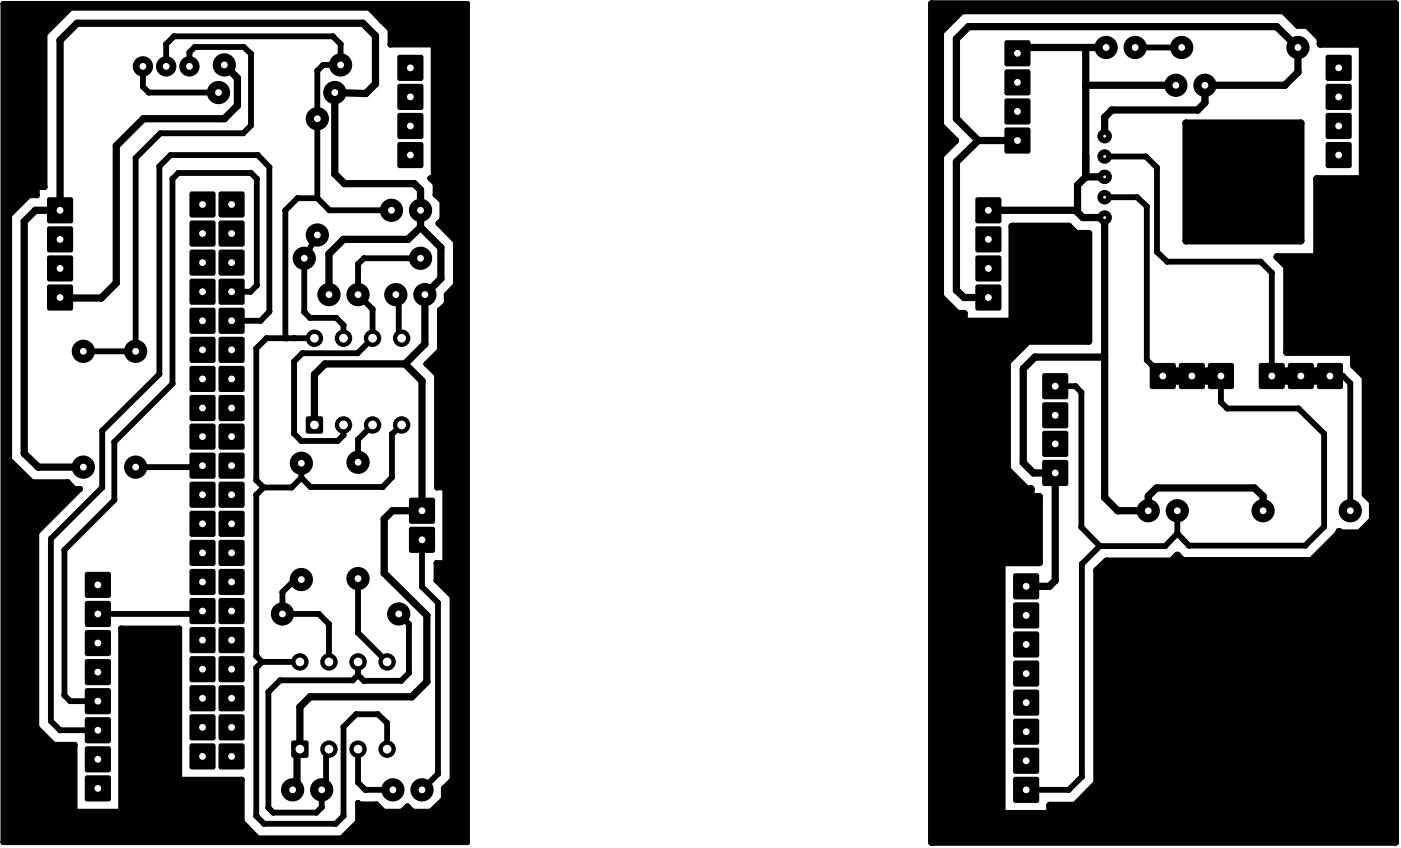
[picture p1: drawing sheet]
<svg xmlns="http://www.w3.org/2000/svg" width="122mm" height="74mm" viewBox="0 0 122 74" stroke-linecap="round" stroke-linejoin="round" font-family="sans-serif">
<g fill="#000">
<path d="M4.1 17.3h2.2v2.2h-2.2z" fill-rule="evenodd"/>
<path d="M16.6 16.8h2.2v2.2h-2.2z" fill-rule="evenodd"/>
<path d="M16.6 19.3h2.2v2.2h-2.2z" fill-rule="evenodd"/>
<path d="M19.1 16.8h2.2v2.2h-2.2z" fill-rule="evenodd"/>
<path d="M19.1 19.3h2.2v2.2h-2.2z" fill-rule="evenodd"/>
<path d="M34.8 4.8h2.2v2.2h-2.2z" fill-rule="evenodd"/>
<path d="M34.8 7.4h2.2v2.2h-2.2z" fill-rule="evenodd"/>
<path d="M34.8 9.9h2.2v2.2h-2.2z" fill-rule="evenodd"/>
<path d="M34.8 12.4h2.2v2.2h-2.2z" fill-rule="evenodd"/>
<path d="M85.3 17.3h2.2v2.2h-2.2z" fill-rule="evenodd"/>
<path d="M87.8 11.2h2.2v2.2h-2.2z" fill-rule="evenodd"/>
<path d="M87.8 8.6h2.2v2.2h-2.2z" fill-rule="evenodd"/>
<path d="M87.8 6.1h2.2v2.2h-2.2z" fill-rule="evenodd"/>
<path d="M87.8 3.6h2.2v2.2h-2.2z" fill-rule="evenodd"/>
<path d="M115.9 4.8h2.2v2.2h-2.2z" fill-rule="evenodd"/>
<path d="M115.9 7.4h2.2v2.2h-2.2z" fill-rule="evenodd"/>
<path d="M115.9 9.9h2.2v2.2h-2.2z" fill-rule="evenodd"/>
<path d="M115.9 12.4h2.2v2.2h-2.2z" fill-rule="evenodd"/>
<path d="M4.1 24.9h2.2v2.2h-2.2z" fill-rule="evenodd"/>
<path d="M4.1 22.4h2.2v2.2h-2.2z" fill-rule="evenodd"/>
<path d="M4.1 19.8h2.2v2.2h-2.2z" fill-rule="evenodd"/>
<path d="M16.6 21.8h2.2v2.2h-2.2z" fill-rule="evenodd"/>
<path d="M16.6 24.4h2.2v2.2h-2.2z" fill-rule="evenodd"/>
<path d="M16.6 26.9h2.2v2.2h-2.2z" fill-rule="evenodd"/>
<path d="M16.6 29.5h2.2v2.2h-2.2z" fill-rule="evenodd"/>
<path d="M16.6 32h2.2v2.2h-2.2z" fill-rule="evenodd"/>
<path d="M16.6 34.5h2.2v2.2h-2.2z" fill-rule="evenodd"/>
<path d="M16.6 37h2.2v2.2h-2.2z" fill-rule="evenodd"/>
<path d="M16.6 39.6h2.2v2.2h-2.2z" fill-rule="evenodd"/>
<path d="M19.1 21.8h2.2v2.2h-2.2z" fill-rule="evenodd"/>
<path d="M19.1 24.4h2.2v2.2h-2.2z" fill-rule="evenodd"/>
<path d="M19.1 26.9h2.2v2.2h-2.2z" fill-rule="evenodd"/>
<path d="M19.1 29.5h2.2v2.2h-2.2z" fill-rule="evenodd"/>
<path d="M19.1 32h2.2v2.2h-2.2z" fill-rule="evenodd"/>
<path d="M19.1 34.5h2.2v2.2h-2.2z" fill-rule="evenodd"/>
<path d="M19.1 37h2.2v2.2h-2.2z" fill-rule="evenodd"/>
<path d="M19.1 39.6h2.2v2.2h-2.2z" fill-rule="evenodd"/>
<path d="M26.8 36.4h1.4v1.4h-1.4z" fill-rule="evenodd"/>
<path d="M85.3 24.9h2.2v2.2h-2.2z" fill-rule="evenodd"/>
<path d="M85.3 22.4h2.2v2.2h-2.2z" fill-rule="evenodd"/>
<path d="M85.3 19.8h2.2v2.2h-2.2z" fill-rule="evenodd"/>
<path d="M91.1 32.6h2.2v2.2h-2.2z" fill-rule="evenodd"/>
<path d="M91.1 35.2h2.2v2.2h-2.2z" fill-rule="evenodd"/>
<path d="M91.1 37.7h2.2v2.2h-2.2z" fill-rule="evenodd"/>
<path d="M100.5 31.7h2.2v2.3h-2.2z" fill-rule="evenodd"/>
<path d="M103.6 10.8h10.1v10.2h-10.1z" fill-rule="evenodd"/>
<path d="M103 31.7h2.2v2.3h-2.2z" fill-rule="evenodd"/>
<path d="M105.6 31.7h2.2v2.3h-2.2z" fill-rule="evenodd"/>
<path d="M110 31.7h2.2v2.3h-2.2z" fill-rule="evenodd"/>
<path d="M112.6 31.7h2.2v2.3h-2.2z" fill-rule="evenodd"/>
<path d="M115.1 31.7h2.2v2.3h-2.2z" fill-rule="evenodd"/>
<path d="M7.5 57.6h2.2v2.2h-2.2z" fill-rule="evenodd"/>
<path d="M7.5 55.1h2.2v2.2h-2.2z" fill-rule="evenodd"/>
<path d="M7.5 52.5h2.2v2.2h-2.2z" fill-rule="evenodd"/>
<path d="M7.5 50h2.2v2.2h-2.2z" fill-rule="evenodd"/>
<path d="M16.6 42.1h2.2v2.2h-2.2z" fill-rule="evenodd"/>
<path d="M16.6 44.7h2.2v2.2h-2.2z" fill-rule="evenodd"/>
<path d="M16.6 47.2h2.2v2.2h-2.2z" fill-rule="evenodd"/>
<path d="M16.6 49.7h2.2v2.2h-2.2z" fill-rule="evenodd"/>
<path d="M16.6 52.3h2.2v2.2h-2.2z" fill-rule="evenodd"/>
<path d="M16.6 54.8h2.2v2.2h-2.2z" fill-rule="evenodd"/>
<path d="M16.6 57.4h2.2v2.2h-2.2z" fill-rule="evenodd"/>
<path d="M16.6 59.9h2.2v2.2h-2.2z" fill-rule="evenodd"/>
<path d="M19.1 42.1h2.2v2.2h-2.2z" fill-rule="evenodd"/>
<path d="M19.1 44.7h2.2v2.2h-2.2z" fill-rule="evenodd"/>
<path d="M19.1 47.2h2.2v2.2h-2.2z" fill-rule="evenodd"/>
<path d="M19.1 49.7h2.2v2.2h-2.2z" fill-rule="evenodd"/>
<path d="M19.1 52.3h2.2v2.2h-2.2z" fill-rule="evenodd"/>
<path d="M19.1 54.8h2.2v2.2h-2.2z" fill-rule="evenodd"/>
<path d="M19.1 57.4h2.2v2.2h-2.2z" fill-rule="evenodd"/>
<path d="M19.1 59.9h2.2v2.2h-2.2z" fill-rule="evenodd"/>
<path d="M35.8 46.1h2.2v2.2h-2.2z" fill-rule="evenodd"/>
<path d="M35.8 43.5h2.2v2.2h-2.2z" fill-rule="evenodd"/>
<path d="M88.6 57.7h2.2v2.2h-2.2z" fill-rule="evenodd"/>
<path d="M88.6 55.2h2.2v2.2h-2.2z" fill-rule="evenodd"/>
<path d="M88.6 52.7h2.2v2.2h-2.2z" fill-rule="evenodd"/>
<path d="M88.6 50.1h2.2v2.2h-2.2z" fill-rule="evenodd"/>
<path d="M91.1 40.2h2.2v2.2h-2.2z" fill-rule="evenodd"/>
<path d="M.3 .3h40.5v73.3h-40.5zM3.9 3l2.3-2.3h26.1l1.8 1.9v1.3h3.8v11.7h-.3l.5 .4v1l.6 .6v1.6l-.4 .3 1.5 1.6v3.8l-.8 .8v.8l-.6 .6v3.5l-1.1 1.2 .9 .9v9.9h.7v6.6h-.8v1.5l1.4 1.4v16l-.7 .8v.9l-1.2 1.1h-1.5l-.5-.5-.5 .5h-1.6l-.6-.6h-1.5l-.1-.2v1.7l-1.5 1.4h-7.3l-1.4-1.4v-3.7h-5.4v-13.2h-5.1v16h-4.1v-5.8h-1.8l-1.5-1.6v-17l3.8-3.8h-.5l-.6-.6h-3.1l-2-1.9v-21.4l1.7-1.7h.7v-.8h.7z" fill-rule="evenodd"/>
<path d="M7.5 67.8h2.2v2.2h-2.2z" fill-rule="evenodd"/>
<path d="M7.5 65.2h2.2v2.2h-2.2z" fill-rule="evenodd"/>
<path d="M7.5 62.7h2.2v2.2h-2.2z" fill-rule="evenodd"/>
<path d="M7.5 60.2h2.2v2.2h-2.2z" fill-rule="evenodd"/>
<path d="M16.6 62.4h2.2v2.2h-2.2z" fill-rule="evenodd"/>
<path d="M16.6 65h2.2v2.2h-2.2z" fill-rule="evenodd"/>
<path d="M19.1 62.4h2.2v2.2h-2.2z" fill-rule="evenodd"/>
<path d="M19.1 65h2.2v2.2h-2.2z" fill-rule="evenodd"/>
<path d="M25.5 64.7h1.4v1.5h-1.4z" fill-rule="evenodd"/>
<path d="M81.4 .3h40.5v73.3h-40.5zM82.2 2.8l1.8-1.9h28.1l1.3 1.3h.8l1.2 1.1v.6h3.6v11.7h-3.9v6.8h-3.5l.8 .9v7.5h5.9v1.1l1 1v10.3l.6 .6v1.6l-1.1 1.2h-1.7l-.1-.2v.2l-2.4 2.4h-11.3l-.4-.5-.5 .5h-5.7l-.9 .8v18.6l-1.9 2h-2.2v.7h-4.2v-22h3.3v-5.7h-.7v-.7h-.4l-1.7-1.7v-9.4l1.8-1.8h5.3v-9.4h-1.1l-.6-.6h-5v8.3h-4.2v-.7h-.5l-1.5-1.5v-12.3l1.3-1.3-1.3-1.3z" fill-rule="evenodd"/>
<path d="M88.6 67.9h2.2v2.2h-2.2z" fill-rule="evenodd"/>
<path d="M88.6 65.4h2.2v2.2h-2.2z" fill-rule="evenodd"/>
<path d="M88.6 62.8h2.2v2.2h-2.2z" fill-rule="evenodd"/>
<path d="M88.6 60.3h2.2v2.2h-2.2z" fill-rule="evenodd"/>
<circle cx=".3" cy=".3" r=".25"/>
<circle cx=".8" cy="18.8" r=".25"/>
<circle cx="2.1" cy="19.3" r=".3"/>
<circle cx="2.5" cy="17.1" r=".25"/>
<circle cx="3.1" cy="18.4" r=".3"/>
<circle cx="3.2" cy="17.1" r=".25"/>
<circle cx="3.2" cy="16.3" r=".25"/>
<circle cx="3.9" cy="16.3" r=".25"/>
<circle cx="3.9" cy="3" r=".25"/>
<circle cx="5.2" cy="3.5" r=".3"/>
<circle cx="6.2" cy=".7" r=".25"/>
<circle cx="6.7" cy="2" r=".3"/>
<circle cx="10.2" cy="12.7" r=".3"/>
<circle cx="11.9" cy="13.8" r=".25"/>
<circle cx="12.5" cy="5.8" r=".89"/>
<circle cx="12.5" cy="7.6" r=".25"/>
<circle cx="12.5" cy="10.4" r=".3"/>
<circle cx="13" cy="8.1" r=".25"/>
<circle cx="13.9" cy="14.5" r=".25"/>
<circle cx="14" cy="11.6" r=".25"/>
<circle cx="14.5" cy="5.8" r=".89"/>
<circle cx="14.5" cy="3.9" r=".25"/>
<circle cx="14.9" cy="13.5" r=".25"/>
<circle cx="15.1" cy="15.6" r=".25"/>
<circle cx="15.2" cy="3.2" r=".25"/>
<circle cx="15.6" cy="15.1" r=".25"/>
<circle cx="16.6" cy="5.8" r=".89"/>
<circle cx="16.6" cy="4.6" r=".25"/>
<circle cx="17" cy="4.1" r=".25"/>
<circle cx="19.1" cy="8.1" r="1.02"/>
<circle cx="19.6" cy="5.7" r="1.02"/>
<circle cx="19.6" cy="10.4" r=".3"/>
<circle cx="20.7" cy="6.8" r=".3"/>
<circle cx="20.7" cy="9.2" r=".3"/>
<circle cx="21.3" cy="11.6" r=".25"/>
<circle cx="21.3" cy="4.1" r=".25"/>
<circle cx="21.9" cy="15.1" r=".25"/>
<circle cx="21.9" cy="4.7" r=".25"/>
<circle cx="21.9" cy="11" r=".25"/>
<circle cx="22.4" cy="15.6" r=".25"/>
<circle cx="22.5" cy="13.5" r=".25"/>
<circle cx="23.5" cy="14.6" r=".25"/>
<circle cx="24.9" cy="18.4" r=".25"/>
<circle cx="26" cy="17.3" r=".25"/>
<circle cx="27.7" cy="10.4" r="1.02"/>
<circle cx="27.7" cy="17.3" r=".25"/>
<circle cx="27.7" cy="6.2" r=".25"/>
<circle cx="28.2" cy="5.7" r=".25"/>
<circle cx="28.8" cy="18.4" r=".25"/>
<circle cx="29.1" cy="3.2" r=".25"/>
<circle cx="29.3" cy="8.1" r="1.02"/>
<circle cx="29.3" cy="15.2" r=".3"/>
<circle cx="29.3" cy="8.1" r=".3"/>
<circle cx="29.8" cy="5.7" r="1.02"/>
<circle cx="29.8" cy="3.9" r=".25"/>
<circle cx="30.1" cy="16" r=".3"/>
<circle cx="31.7" cy="2" r=".3"/>
<circle cx="32" cy="8.2" r=".3"/>
<circle cx="32.3" cy=".7" r=".25"/>
<circle cx="32.8" cy="7.3" r=".3"/>
<circle cx="32.8" cy="3.1" r=".3"/>
<circle cx="33.4" cy="1.8" r=".25"/>
<circle cx="34.1" cy="2.6" r=".25"/>
<circle cx="34.1" cy="3.9" r=".25"/>
<circle cx="34.2" cy="18.4" r="1.02"/>
<circle cx="34.2" cy="18.4" r=".25"/>
<circle cx="36.2" cy="16" r=".3"/>
<circle cx="36.7" cy="18.4" r="1.02"/>
<circle cx="36.7" cy="16.6" r=".3"/>
<circle cx="36.7" cy="19.9" r=".3"/>
<circle cx="37.6" cy="15.6" r=".25"/>
<circle cx="37.9" cy="15.6" r=".25"/>
<circle cx="37.9" cy="3.9" r=".25"/>
<circle cx="38.1" cy="16" r=".25"/>
<circle cx="38.1" cy="17" r=".25"/>
<circle cx="38.3" cy="19.5" r=".25"/>
<circle cx="38.7" cy="17.6" r=".25"/>
<circle cx="38.7" cy="19.2" r=".25"/>
<circle cx="40.8" cy=".3" r=".25"/>
<circle cx="81.4" cy=".3" r=".3"/>
<circle cx="82.2" cy="11" r=".3"/>
<circle cx="82.2" cy="13.6" r=".3"/>
<circle cx="82.2" cy="2.8" r=".3"/>
<circle cx="83.5" cy="12.3" r=".3"/>
<circle cx="83.6" cy="14.1" r=".3"/>
<circle cx="83.6" cy="10.4" r=".3"/>
<circle cx="83.6" cy="3.4" r=".3"/>
<circle cx="84" cy=".9" r=".3"/>
<circle cx="84.6" cy="2.3" r=".3"/>
<circle cx="85.5" cy="12.3" r=".3"/>
<circle cx="88.4" cy="19.8" r=".3"/>
<circle cx="88.9" cy="4.8" r=".3"/>
<circle cx="89.5" cy="4.1" r=".3"/>
<circle cx="93.4" cy="19.8" r=".3"/>
<circle cx="94" cy="18.4" r=".3"/>
<circle cx="94.1" cy="16.2" r=".3"/>
<circle cx="94.1" cy="17.5" r=".3"/>
<circle cx="94.1" cy="18.5" r=".3"/>
<circle cx="94.1" cy="18.2" r=".3"/>
<circle cx="94.6" cy="19" r=".3"/>
<circle cx="94.7" cy="19" r=".3"/>
<circle cx="94.9" cy="7.5" r=".3"/>
<circle cx="94.9" cy="15.5" r=".3"/>
<circle cx="94.9" cy="13.6" r=".3"/>
<circle cx="94.9" cy="4.1" r=".3"/>
<circle cx="96.5" cy="11.9" r=".64"/>
<circle cx="96.5" cy="13.7" r=".64"/>
<circle cx="96.5" cy="15.5" r=".64"/>
<circle cx="96.5" cy="17.2" r=".64"/>
<circle cx="96.5" cy="19" r=".64"/>
<circle cx="96.5" cy="10.2" r=".3"/>
<circle cx="96.6" cy="4.1" r="1.02"/>
<circle cx="97.2" cy="9.6" r=".3"/>
<circle cx="99.2" cy="4.1" r="1.02"/>
<circle cx="99.4" cy="17.2" r=".25"/>
<circle cx="100.1" cy="13.7" r=".25"/>
<circle cx="100.2" cy="18" r=".25"/>
<circle cx="101.1" cy="14.6" r=".25"/>
<circle cx="102.6" cy="7.6" r=".3"/>
<circle cx="102.7" cy="7.5" r="1.02"/>
<circle cx="103.3" cy="4.1" r="1.02"/>
<circle cx="103.6" cy="10.8" r=".3"/>
<circle cx="104.6" cy="9.6" r=".3"/>
<circle cx="105.3" cy="7.5" r="1.02"/>
<circle cx="105.3" cy="7.5" r=".3"/>
<circle cx="105.3" cy="9" r=".3"/>
<circle cx="111.5" cy="2.3" r=".3"/>
<circle cx="112.1" cy=".9" r=".3"/>
<circle cx="112.3" cy="7.5" r=".3"/>
<circle cx="113.4" cy="4.1" r="1.02"/>
<circle cx="113.4" cy="6.3" r=".3"/>
<circle cx="113.4" cy="2.2" r=".3"/>
<circle cx="113.7" cy="10.8" r=".3"/>
<circle cx="114.2" cy="2.2" r=".3"/>
<circle cx="115.1" cy="15.6" r=".3"/>
<circle cx="115.4" cy="3.3" r=".3"/>
<circle cx="115.4" cy="3.9" r=".3"/>
<circle cx="119" cy="15.6" r=".3"/>
<circle cx="119" cy="3.9" r=".3"/>
<circle cx="121.9" cy=".3" r=".3"/>
<circle cx="2.1" cy="39.6" r=".3"/>
<circle cx="5.2" cy="26" r=".3"/>
<circle cx="7.3" cy="30.7" r="1.02"/>
<circle cx="8.8" cy="26" r=".3"/>
<circle cx="8.9" cy="37.6" r=".25"/>
<circle cx="10" cy="38.6" r=".25"/>
<circle cx="10.2" cy="24.7" r=".3"/>
<circle cx="11.9" cy="30.7" r="1.02"/>
<circle cx="13.9" cy="32.7" r=".25"/>
<circle cx="15.1" cy="33.5" r=".25"/>
<circle cx="21.9" cy="25.5" r=".25"/>
<circle cx="22.4" cy="30.4" r=".25"/>
<circle cx="22.4" cy="24.9" r=".25"/>
<circle cx="22.8" cy="28" r=".25"/>
<circle cx="23.3" cy="29.5" r=".25"/>
<circle cx="23.5" cy="27.2" r=".25"/>
<circle cx="24.9" cy="29.5" r=".25"/>
<circle cx="25.1" cy="29.5" r=".25"/>
<circle cx="25.7" cy="31.6" r=".25"/>
<circle cx="25.7" cy="37.9" r=".25"/>
<circle cx="25.7" cy="29.5" r=".25"/>
<circle cx="26.3" cy="38.5" r=".25"/>
<circle cx="26.4" cy="30.9" r=".25"/>
<circle cx="26.6" cy="22.6" r="1.02"/>
<circle cx="26.6" cy="27.3" r=".25"/>
<circle cx="27.1" cy="27.8" r=".25"/>
<circle cx="27.5" cy="29.5" r=".76"/>
<circle cx="27.5" cy="32.7" r=".3"/>
<circle cx="27.7" cy="20.5" r="1.02"/>
<circle cx="28.4" cy="31.8" r=".3"/>
<circle cx="28.7" cy="25.7" r="1.02"/>
<circle cx="28.7" cy="22.2" r=".3"/>
<circle cx="29.4" cy="27.8" r=".25"/>
<circle cx="29.5" cy="38.5" r=".25"/>
<circle cx="30" cy="37.1" r=".76"/>
<circle cx="30" cy="29.5" r=".76"/>
<circle cx="30" cy="20.9" r=".3"/>
<circle cx="30" cy="28.4" r=".25"/>
<circle cx="30" cy="38" r=".25"/>
<circle cx="31.2" cy="30.9" r=".25"/>
<circle cx="31.3" cy="25.7" r="1.02"/>
<circle cx="31.3" cy="23.1" r=".25"/>
<circle cx="31.3" cy="38.4" r=".25"/>
<circle cx="31.8" cy="22.6" r=".25"/>
<circle cx="32.6" cy="37.1" r=".76"/>
<circle cx="32.6" cy="29.5" r=".76"/>
<circle cx="32.6" cy="27" r=".25"/>
<circle cx="34.2" cy="37.9" r=".25"/>
<circle cx="34.6" cy="25.7" r="1.02"/>
<circle cx="34.8" cy="26" r=".25"/>
<circle cx="34.8" cy="29.3" r=".25"/>
<circle cx="35.1" cy="29.5" r=".76"/>
<circle cx="35.1" cy="37.1" r=".76"/>
<circle cx="35.4" cy="31.8" r=".3"/>
<circle cx="35.6" cy="20.9" r=".3"/>
<circle cx="36.7" cy="22.6" r="1.02"/>
<circle cx="36.9" cy="33.3" r=".3"/>
<circle cx="37.1" cy="25.7" r="1.02"/>
<circle cx="37.1" cy="30.1" r=".3"/>
<circle cx="37.3" cy="31.8" r=".25"/>
<circle cx="38.2" cy="32.7" r=".25"/>
<circle cx="38.4" cy="30.6" r=".25"/>
<circle cx="38.4" cy="27.1" r=".25"/>
<circle cx="38.5" cy="21.6" r=".3"/>
<circle cx="38.5" cy="24.3" r=".3"/>
<circle cx="39" cy="25.7" r=".25"/>
<circle cx="39" cy="26.5" r=".25"/>
<circle cx="39.8" cy="21.1" r=".25"/>
<circle cx="39.8" cy="24.9" r=".25"/>
<circle cx="82.2" cy="25.9" r=".3"/>
<circle cx="83.6" cy="25.4" r=".3"/>
<circle cx="83.7" cy="27.4" r=".3"/>
<circle cx="84.2" cy="26" r=".3"/>
<circle cx="84.2" cy="28.1" r=".3"/>
<circle cx="84.2" cy="27.4" r=".3"/>
<circle cx="86.4" cy="26" r=".3"/>
<circle cx="88" cy="31.6" r=".3"/>
<circle cx="88.4" cy="28.1" r=".3"/>
<circle cx="89.4" cy="32.2" r=".3"/>
<circle cx="89.8" cy="29.8" r=".3"/>
<circle cx="90.4" cy="31.2" r=".3"/>
<circle cx="94" cy="33.7" r=".25"/>
<circle cx="94" cy="20.4" r=".3"/>
<circle cx="94.5" cy="34.3" r=".25"/>
<circle cx="95.1" cy="20.4" r=".3"/>
<circle cx="95.1" cy="29.8" r=".3"/>
<circle cx="96.5" cy="31.2" r=".3"/>
<circle cx="96.5" cy="31.7" r=".3"/>
<circle cx="100.2" cy="31.5" r=".25"/>
<circle cx="101.1" cy="22" r=".25"/>
<circle cx="102" cy="22.9" r=".25"/>
<circle cx="103.6" cy="21" r=".3"/>
<circle cx="106.7" cy="35.1" r=".25"/>
<circle cx="107.2" cy="35.7" r=".25"/>
<circle cx="110.2" cy="22.9" r=".25"/>
<circle cx="111.1" cy="23.8" r=".25"/>
<circle cx="111.6" cy="22.4" r=".3"/>
<circle cx="112.4" cy="23.3" r=".3"/>
<circle cx="112.4" cy="30.8" r=".3"/>
<circle cx="113.5" cy="35.7" r=".25"/>
<circle cx="113.7" cy="21" r=".3"/>
<circle cx="115.1" cy="22.4" r=".3"/>
<circle cx="115.7" cy="37.9" r=".25"/>
<circle cx="117.3" cy="32.9" r=".25"/>
<circle cx="118" cy="33.5" r=".25"/>
<circle cx="118.3" cy="30.8" r=".3"/>
<circle cx="118.3" cy="31.9" r=".3"/>
<circle cx="119.3" cy="32.9" r=".3"/>
<circle cx=".8" cy="40.2" r=".25"/>
<circle cx="2.8" cy="42.1" r=".25"/>
<circle cx="3.2" cy="46.5" r=".25"/>
<circle cx="3.3" cy="40.8" r=".3"/>
<circle cx="4.4" cy="47.1" r=".25"/>
<circle cx="5.6" cy="48" r=".25"/>
<circle cx="5.9" cy="42.1" r=".25"/>
<circle cx="6.5" cy="42.7" r=".25"/>
<circle cx="7" cy="42.7" r=".25"/>
<circle cx="7.3" cy="40.8" r="1.02"/>
<circle cx="8.9" cy="42.6" r=".25"/>
<circle cx="10" cy="43.7" r=".25"/>
<circle cx="10.6" cy="54.9" r=".25"/>
<circle cx="11.9" cy="40.8" r="1.02"/>
<circle cx="15.7" cy="54.9" r=".25"/>
<circle cx="17.4" cy="53.6" r=".25"/>
<circle cx="17.6" cy="40.8" r=".25"/>
<circle cx="22.4" cy="43.2" r=".25"/>
<circle cx="22.4" cy="58.3" r=".25"/>
<circle cx="22.4" cy="42" r=".25"/>
<circle cx="22.4" cy="57.3" r=".25"/>
<circle cx="22.9" cy="57.8" r=".25"/>
<circle cx="23" cy="42.6" r=".25"/>
<circle cx="24.5" cy="59.4" r=".25"/>
<circle cx="24.7" cy="53.6" r="1.02"/>
<circle cx="24.7" cy="51.7" r=".25"/>
<circle cx="25.5" cy="42.6" r=".25"/>
<circle cx="25.8" cy="50.6" r=".25"/>
<circle cx="26.2" cy="57.8" r=".76"/>
<circle cx="26.3" cy="50.6" r="1.02"/>
<circle cx="26.3" cy="40.5" r="1.02"/>
<circle cx="26.3" cy="41.7" r=".25"/>
<circle cx="27.1" cy="42.5" r=".25"/>
<circle cx="27.9" cy="53.6" r=".25"/>
<circle cx="28.7" cy="57.8" r=".76"/>
<circle cx="28.7" cy="54.5" r=".25"/>
<circle cx="30.8" cy="59.4" r=".25"/>
<circle cx="31.3" cy="50.5" r="1.02"/>
<circle cx="31.3" cy="40.4" r="1.02"/>
<circle cx="31.3" cy="57.8" r=".76"/>
<circle cx="31.3" cy="55.3" r=".25"/>
<circle cx="31.3" cy="59" r=".25"/>
<circle cx="31.8" cy="59.5" r=".25"/>
<circle cx="33.4" cy="42.5" r=".25"/>
<circle cx="33.6" cy="45.3" r=".3"/>
<circle cx="33.6" cy="50.1" r=".3"/>
<circle cx="33.8" cy="57.8" r=".76"/>
<circle cx="34.2" cy="41.7" r=".25"/>
<circle cx="34.3" cy="44.6" r=".3"/>
<circle cx="34.8" cy="53.6" r="1.02"/>
<circle cx="35.1" cy="59.5" r=".25"/>
<circle cx="35.7" cy="58.8" r=".25"/>
<circle cx="35.7" cy="54.5" r=".25"/>
<circle cx="36.9" cy="51.3" r=".25"/>
<circle cx="37.3" cy="59.6" r=".3"/>
<circle cx="37.3" cy="53.8" r=".3"/>
<circle cx="38.1" cy="49.2" r=".25"/>
<circle cx="38.1" cy="50.7" r=".25"/>
<circle cx="38.2" cy="42.6" r=".25"/>
<circle cx="38.3" cy="52.7" r=".25"/>
<circle cx="38.9" cy="49.2" r=".25"/>
<circle cx="38.9" cy="42.6" r=".25"/>
<circle cx="39.5" cy="52.1" r=".25"/>
<circle cx="87.5" cy="49.1" r=".3"/>
<circle cx="88" cy="41" r=".3"/>
<circle cx="89.4" cy="40.4" r=".3"/>
<circle cx="89.7" cy="42.7" r=".3"/>
<circle cx="90.1" cy="43.4" r=".3"/>
<circle cx="90.1" cy="42.7" r=".3"/>
<circle cx="90.3" cy="41.3" r=".3"/>
<circle cx="90.8" cy="43.4" r=".3"/>
<circle cx="90.8" cy="49.1" r=".3"/>
<circle cx="91.7" cy="51.2" r=".3"/>
<circle cx="92.2" cy="50.7" r=".3"/>
<circle cx="94.5" cy="46.1" r=".25"/>
<circle cx="94.5" cy="49.3" r=".25"/>
<circle cx="95.8" cy="49.8" r=".3"/>
<circle cx="96.1" cy="47.7" r=".25"/>
<circle cx="96.5" cy="43.5" r=".3"/>
<circle cx="96.7" cy="49" r=".3"/>
<circle cx="97.7" cy="44.6" r=".3"/>
<circle cx="100.3" cy="44.6" r="1.02"/>
<circle cx="100.3" cy="43.3" r=".3"/>
<circle cx="101" cy="42.6" r=".3"/>
<circle cx="101.8" cy="47.7" r=".25"/>
<circle cx="102.4" cy="49" r=".3"/>
<circle cx="102.9" cy="44.6" r="1.02"/>
<circle cx="102.9" cy="48.5" r=".3"/>
<circle cx="102.9" cy="46.6" r=".25"/>
<circle cx="103.3" cy="49" r=".3"/>
<circle cx="103.9" cy="47.7" r=".25"/>
<circle cx="109.6" cy="42.6" r=".3"/>
<circle cx="110.4" cy="44.6" r="1.02"/>
<circle cx="110.4" cy="43.3" r=".3"/>
<circle cx="114" cy="47.7" r=".25"/>
<circle cx="114.6" cy="49" r=".3"/>
<circle cx="115.7" cy="46" r=".25"/>
<circle cx="117" cy="46.6" r=".3"/>
<circle cx="117" cy="46.4" r=".3"/>
<circle cx="117.1" cy="46.6" r=".3"/>
<circle cx="118" cy="44.6" r="1.02"/>
<circle cx="118.8" cy="46.6" r=".3"/>
<circle cx="119.3" cy="43.2" r=".3"/>
<circle cx="119.9" cy="45.4" r=".3"/>
<circle cx="119.9" cy="43.8" r=".3"/>
<circle cx=".3" cy="73.6" r=".25"/>
<circle cx="3.2" cy="63.5" r=".25"/>
<circle cx="4.4" cy="63" r=".25"/>
<circle cx="4.7" cy="65.1" r=".25"/>
<circle cx="5.2" cy="63.8" r=".25"/>
<circle cx="5.6" cy="60.7" r=".25"/>
<circle cx="6.1" cy="61.3" r=".25"/>
<circle cx="6.5" cy="70.9" r=".25"/>
<circle cx="6.5" cy="65.1" r=".25"/>
<circle cx="10.6" cy="70.9" r=".25"/>
<circle cx="15.7" cy="68.1" r=".25"/>
<circle cx="21.1" cy="71.8" r=".25"/>
<circle cx="21.1" cy="68.1" r=".25"/>
<circle cx="22.4" cy="71.3" r=".25"/>
<circle cx="22.5" cy="73.2" r=".25"/>
<circle cx="23.1" cy="72" r=".25"/>
<circle cx="23.5" cy="70.6" r=".25"/>
<circle cx="23.5" cy="60.5" r=".25"/>
<circle cx="23.9" cy="71" r=".25"/>
<circle cx="25.6" cy="69" r="1.02"/>
<circle cx="26" cy="69" r=".3"/>
<circle cx="26" cy="65.4" r=".3"/>
<circle cx="26.2" cy="61.8" r=".3"/>
<circle cx="27.1" cy="60.9" r=".3"/>
<circle cx="27.6" cy="71" r=".25"/>
<circle cx="28.1" cy="69" r="1.02"/>
<circle cx="28.1" cy="70.5" r=".25"/>
<circle cx="28.5" cy="69" r=".25"/>
<circle cx="28.5" cy="65.4" r=".25"/>
<circle cx="28.7" cy="65.4" r=".76"/>
<circle cx="29.3" cy="72" r=".25"/>
<circle cx="29.8" cy="73.2" r=".25"/>
<circle cx="30" cy="63.5" r=".25"/>
<circle cx="30" cy="71.3" r=".25"/>
<circle cx="31.1" cy="62.4" r=".25"/>
<circle cx="31.3" cy="65.4" r=".76"/>
<circle cx="31.3" cy="71.8" r=".25"/>
<circle cx="31.3" cy="70.1" r=".25"/>
<circle cx="31.3" cy="68.4" r=".25"/>
<circle cx="31.4" cy="70.3" r=".25"/>
<circle cx="31.9" cy="69" r=".25"/>
<circle cx="32.9" cy="70.3" r=".25"/>
<circle cx="33" cy="62.4" r=".25"/>
<circle cx="33.5" cy="70.9" r=".25"/>
<circle cx="33.8" cy="65.4" r=".76"/>
<circle cx="33.8" cy="63.2" r=".25"/>
<circle cx="34.3" cy="69" r="1.02"/>
<circle cx="35.1" cy="70.9" r=".25"/>
<circle cx="35.6" cy="70.4" r=".25"/>
<circle cx="36" cy="60.9" r=".3"/>
<circle cx="36.1" cy="70.9" r=".25"/>
<circle cx="36.9" cy="69" r="1.02"/>
<circle cx="37.6" cy="70.9" r=".25"/>
<circle cx="38.3" cy="67.6" r=".25"/>
<circle cx="38.8" cy="69.8" r=".25"/>
<circle cx="38.8" cy="68.9" r=".25"/>
<circle cx="39.5" cy="68.1" r=".25"/>
<circle cx="40.8" cy="73.6" r=".25"/>
<circle cx="81.4" cy="73.6" r=".3"/>
<circle cx="87.5" cy="71.1" r=".3"/>
<circle cx="89.7" cy="69" r=".25"/>
<circle cx="91.7" cy="70.4" r=".3"/>
<circle cx="91.7" cy="71.1" r=".3"/>
<circle cx="93.4" cy="69" r=".25"/>
<circle cx="93.9" cy="70.4" r=".3"/>
<circle cx="94.5" cy="67.9" r=".25"/>
<circle cx="95.8" cy="68.4" r=".3"/>
<circle cx="121.9" cy="73.6" r=".3"/>
</g>
<g fill="none" stroke="#000" stroke-width=".51">
<path d="M.3 .3h40.5v73.3h-40.5zM3.9 3l2.3-2.3h26.1l1.8 1.9v1.3h3.8v11.7h-.3l.5 .4v1l.6 .6v1.6l-.4 .3 1.5 1.6v3.8l-.8 .8v.8l-.6 .6v3.5l-1.1 1.2 .9 .9v9.9h.7v6.6h-.8v1.5l1.4 1.4v16l-.7 .8v.9l-1.2 1.1h-1.5l-.5-.5-.5 .5h-1.6l-.6-.6h-1.5l-.1-.2v1.7l-1.5 1.4h-7.3l-1.4-1.4v-3.7h-5.4v-13.2h-5.1v16h-4.1v-5.8h-1.8l-1.5-1.6v-17l3.8-3.8h-.5l-.6-.6h-3.1l-2-1.9v-21.4l1.7-1.7h.7v-.8h.7zM12.5 5.8v1.8l.5 .5h6.1M14.5 5.8v-1.9l.7-.7h13.9l.7 .7v1.8h-1.6l-.5 .5v11.1M16.6 5.8v-1.2l.4-.5h4.3l.6 .6v6.3l-.6 .6h-7.3l-2.1 2.2v16.9h-4.6M27.7 17.3l1.1 1.1h5.4M27.7 17.3h-1.7l-1.1 1.1v11.1M96.5 13.7h3.6l1 .9v7.4l.9 .9h8.2l.9 .9v9.1M96.5 17.2h2.9l.8 .8v13.5l1.4 1.4M99.2 4.1h4.1M20.2 25.5h1.7l.5-.6v-9.3l-.5-.5h-6.3l-.5 .5v17.9l-5.1 5.1v5.1l-4.4 4.3v12.7l.5 .6h2.5M20.2 28h2.6l.7-.8v-12.6l-1-1.1h-7.6l-1 1v18.2l-5 4.9v5l-4.5 4.5v15.9l.8 .8h3.4"/>
<path d="M27.5 29.5h-4.2l-.9 .9v11.6l.6 .6M27.7 20.5l-1.1 2.1v4.7l.5 .5h2.3l.6 .6v1.1M32.6 37.1l-1.3 1.3v2M34.6 25.7l.2 .3v3.3l.3 .2M35.1 37.1l-.9 .8v3.8l-.8 .8h-6.3l-.8-.8M36.7 22.6h-4.9l-.5 .5v2.6l1.3 1.3v2.5l-1.4 1.4h-4.8l-.7 .7v6.3l.6 .6h3.2l.5-.5v-.9M92.2 33.7h1.8l.5 .6v11.8l1.6 1.6M106.7 32.9v2.2l.5 .6h6.3l2.2 2.2v8.1l-1.7 1.7h-10.1l-1-1.1M116.2 32.9h1.1l.7 .6v11.1M17.7 53.4l-.3 .2h-8.8M17.7 40.7l-.1 .1h-5.7M22.9 57.8h3.3"/>
<path d="M22.9 57.8l-.5 .5v13l.7 .7h6.2l.7-.7v-7.8l1.1-1.1h1.9l.8 .8v2.2M23 42.6l-.6 .6v14.1l.5 .5M26.3 50.6h-.5l-1.1 1.1v1.9h3.2l.8 .9v3.3M26.3 40.5v1.2M26.3 41.7l-.8 .9h-2.5M31.3 50.5v4.8l2.5 2.5M31.3 57.8v1.2M31.3 59l-.5 .4h-6.3l-1 1.1v10.1l.4 .4h3.7l.5-.5v-1.5h.4v-3.6h.2M34.8 53.6l.9 .9v4.3l-.6 .7h-3.3l-.5-.5M36.9 47.2v4.1l1.4 1.4v14.9l-1.4 1.4M96.1 47.7l-1.6 1.6v18.6l-1.1 1.1h-3.7M102.9 44.6v2"/>
<path d="M102.9 46.6l-1.1 1.1h-5.7M31.3 65.4v3l.6 .6h2.4"/>
</g>
<g fill="none" stroke="#000" stroke-width=".63">
<path d="M19.6 5.7l1.1 1.1v2.4l-1.1 1.2h-7.1l-2.3 2.3v12l-1.4 1.3h-3.6M36.7 19.9v-3.3l-.5-.6h-6.1l-.8-.8v-7.1l2.7 .1 .8-.9v-4.2l-1.1-1.1h-25l-1.5 1.5v14.9h-2.1l-1 .9v20.3l1.2 1.2h4M36.7 19.9l-1.1 1h-5.6l-1.3 1.3v3.5M36.7 19.9l1.8 1.7v2.7l-1.4 1.4v4.4l-1.7 1.7M81.4 .3h40.5v73.3h-40.5zM82.2 2.8l1.8-1.9h28.1l1.3 1.3h.8l1.2 1.1v.6h3.6v11.7h-3.9v6.8h-3.5l.8 .9v7.5h5.9v1.1l1 1v10.3l.6 .6v1.6l-1.1 1.2h-1.7l-.1-.2v.2l-2.4 2.4h-11.3l-.4-.5-.5 .5h-5.7l-.9 .8v18.6l-1.9 2h-2.2v.7h-4.2v-22h3.3v-5.7h-.7v-.7h-.4l-1.7-1.7v-9.4l1.8-1.8h5.3v-9.4h-1.1l-.6-.6h-5v8.3h-4.2v-.7h-.5l-1.5-1.5v-12.3l1.3-1.3-1.3-1.3zM85.5 12.3h3.4M85.5 12.3l-1.9 1.8v11.3l.6 .6h2.2M94.1 18.2l-.1 .2h-7.6M94.9 15.5l-.8 .7v2.3l.5 .5h1.9v24.5l1.2 1.1h2.6v-1.3l.7-.7h8.6l.8 .7v1.3M94.9 4.1v11.4M94.9 15.5h1.6"/>
<path d="M94.9 7.5h7.8l-.1 .1M96.5 11.9v-1.7l.7-.6h7.4l.7-.6v-1.5h7l1.1-1.2v-2.2l-1.9-1.8h-26.9l-1 1.1v7l1.9 1.9M96.6 4.1h-7.1l-.6 .7v-.1M103.6 10.8h10.1v10.2h-10.1zM35.4 31.8l1.5 1.5v11.3h-2.6l-.7 .7v4.8l3.7 3.7v5.8l-1.3 1.3h-8.9l-.9 .9v3.6h-.2v3.6h-.4M35.4 31.8h-7l-.9 .9v4.4M96.5 31.2h-6.1l-1 1v8.2l.9 .9h1.9v9.4l-.5 .5h-2"/>
</g>
<g fill="#000">
<path d="M19.2 16.8h2.1v2.1h-2.1z"/>
<circle cx="29.3" cy="8.1" r=".32"/>
<circle cx="34.2" cy="18.4" r=".25"/>
<circle cx="94.9" cy="15.5" r=".32"/>
<circle cx="105.3" cy="7.5" r=".32"/>
<circle cx="86.4" cy="26" r=".32"/>
<circle cx="89.7" cy="69" r=".25"/>
</g>
<path d="M101.6 32.9h5.1M111.1 32.9h5.1" fill="none" stroke="#000" stroke-width="1.5"/>
<circle cx="20.2" cy="17.9" r=".3" fill="#fff"/>
<path d="M19.2 19.4h2.1v2h-2.1z" fill="#000"/>
<circle cx="20.2" cy="20.4" r=".3" fill="#fff"/>
<path d="M19.2 21.9h2.1v2.1h-2.1z" fill="#000"/>
<circle cx="20.2" cy="22.9" r=".3" fill="#fff"/>
<path d="M19.2 24.5h2.1v2h-2.1z" fill="#000"/>
<circle cx="20.2" cy="25.5" r=".3" fill="#fff"/>
<path d="M19.2 27h2.1v2h-2.1z" fill="#000"/>
<circle cx="20.2" cy="28" r=".3" fill="#fff"/>
<path d="M19.2 29.5h2.1v2.1h-2.1z" fill="#000"/>
<circle cx="20.2" cy="30.6" r=".3" fill="#fff"/>
<path d="M19.2 32.1h2.1v2h-2.1z" fill="#000"/>
<circle cx="20.2" cy="33.1" r=".3" fill="#fff"/>
<path d="M19.2 34.6h2.1v2.1h-2.1z" fill="#000"/>
<circle cx="20.2" cy="35.6" r=".3" fill="#fff"/>
<path d="M19.2 37.1h2.1v2.1h-2.1z" fill="#000"/>
<circle cx="20.2" cy="38.1" r=".3" fill="#fff"/>
<path d="M19.2 39.7h2.1v2h-2.1z" fill="#000"/>
<circle cx="20.2" cy="40.7" r=".3" fill="#fff"/>
<path d="M19.2 42.2h2.1v2h-2.1z" fill="#000"/>
<circle cx="20.2" cy="43.2" r=".3" fill="#fff"/>
<path d="M19.2 44.7h2.1v2.1h-2.1z" fill="#000"/>
<circle cx="20.2" cy="45.8" r=".3" fill="#fff"/>
<path d="M19.2 47.3h2.1v2h-2.1z" fill="#000"/>
<circle cx="20.2" cy="48.3" r=".3" fill="#fff"/>
<path d="M19.2 49.8h2.1v2.1h-2.1z" fill="#000"/>
<circle cx="20.2" cy="50.8" r=".3" fill="#fff"/>
<path d="M19.2 52.4h2.1v2h-2.1z" fill="#000"/>
<circle cx="20.2" cy="53.4" r=".3" fill="#fff"/>
<path d="M19.2 54.9h2.1v2h-2.1z" fill="#000"/>
<circle cx="20.2" cy="55.9" r=".3" fill="#fff"/>
<path d="M19.2 57.4h2.1v2.1h-2.1z" fill="#000"/>
<circle cx="20.2" cy="58.5" r=".3" fill="#fff"/>
<path d="M19.2 60h2.1v2h-2.1z" fill="#000"/>
<circle cx="20.2" cy="61" r=".3" fill="#fff"/>
<path d="M16.7 16.8h2v2.1h-2z" fill="#000"/>
<circle cx="17.7" cy="17.9" r=".3" fill="#fff"/>
<path d="M16.7 19.4h2v2h-2z" fill="#000"/>
<circle cx="17.7" cy="20.4" r=".3" fill="#fff"/>
<path d="M16.7 21.9h2v2.1h-2z" fill="#000"/>
<circle cx="17.7" cy="22.9" r=".3" fill="#fff"/>
<path d="M16.7 24.5h2v2h-2z" fill="#000"/>
<circle cx="17.7" cy="25.5" r=".3" fill="#fff"/>
<path d="M16.7 27h2v2h-2z" fill="#000"/>
<circle cx="17.7" cy="28" r=".3" fill="#fff"/>
<path d="M16.7 29.5h2v2.1h-2z" fill="#000"/>
<circle cx="17.7" cy="30.6" r=".3" fill="#fff"/>
<path d="M16.7 32.1h2v2h-2z" fill="#000"/>
<circle cx="17.7" cy="33.1" r=".3" fill="#fff"/>
<path d="M16.7 34.6h2v2.1h-2z" fill="#000"/>
<circle cx="17.7" cy="35.6" r=".3" fill="#fff"/>
<path d="M16.7 37.1h2v2.1h-2z" fill="#000"/>
<circle cx="17.7" cy="38.1" r=".3" fill="#fff"/>
<path d="M16.7 39.7h2v2h-2z" fill="#000"/>
<circle cx="17.7" cy="40.7" r=".3" fill="#fff"/>
<path d="M16.7 42.2h2v2h-2z" fill="#000"/>
<circle cx="17.7" cy="43.2" r=".3" fill="#fff"/>
<path d="M16.7 44.7h2v2.1h-2z" fill="#000"/>
<circle cx="17.7" cy="45.8" r=".3" fill="#fff"/>
<path d="M16.7 47.3h2v2h-2z" fill="#000"/>
<circle cx="17.7" cy="48.3" r=".3" fill="#fff"/>
<path d="M16.7 49.8h2v2.1h-2z" fill="#000"/>
<circle cx="17.7" cy="50.8" r=".3" fill="#fff"/>
<path d="M16.7 52.4h2v2h-2z" fill="#000"/>
<circle cx="17.7" cy="53.4" r=".3" fill="#fff"/>
<path d="M16.7 54.9h2v2h-2z" fill="#000"/>
<circle cx="17.7" cy="55.9" r=".3" fill="#fff"/>
<path d="M16.7 57.4h2v2.1h-2z" fill="#000"/>
<circle cx="17.7" cy="58.5" r=".3" fill="#fff"/>
<path d="M16.7 60h2v2h-2z" fill="#000"/>
<circle cx="17.7" cy="61" r=".3" fill="#fff"/>
<path d="M19.2 62.5h2.1v2.1h-2.1z" fill="#000"/>
<circle cx="20.2" cy="63.5" r=".3" fill="#fff"/>
<path d="M19.2 65.1h2.1v2h-2.1z" fill="#000"/>
<circle cx="20.2" cy="66.1" r=".3" fill="#fff"/>
<path d="M16.7 62.5h2v2.1h-2z" fill="#000"/>
<circle cx="17.7" cy="63.5" r=".3" fill="#fff"/>
<path d="M16.7 65.1h2v2h-2z" fill="#000"/>
<circle cx="17.7" cy="66.1" r=".3" fill="#fff"/>
<path d="M87.9 11.3h2v2h-2z" fill="#000"/>
<circle cx="88.9" cy="12.3" r=".3" fill="#fff"/>
<path d="M87.9 8.7h2v2.1h-2z" fill="#000"/>
<circle cx="88.9" cy="9.7" r=".3" fill="#fff"/>
<path d="M87.9 6.2h2v2h-2z" fill="#000"/>
<circle cx="88.9" cy="7.2" r=".3" fill="#fff"/>
<path d="M87.9 3.6h2v2.1h-2z" fill="#000"/>
<circle cx="88.9" cy="4.7" r=".3" fill="#fff"/>
<circle cx="96.5" cy="11.9" r=".51" fill="#000"/>
<circle cx="96.5" cy="11.9" r=".13" fill="#fff"/>
<circle cx="96.5" cy="13.7" r=".51" fill="#000"/>
<circle cx="96.5" cy="13.7" r=".13" fill="#fff"/>
<circle cx="96.5" cy="15.5" r=".51" fill="#000"/>
<circle cx="96.5" cy="15.5" r=".13" fill="#fff"/>
<circle cx="96.5" cy="17.2" r=".51" fill="#000"/>
<circle cx="96.5" cy="17.2" r=".13" fill="#fff"/>
<circle cx="96.5" cy="19" r=".51" fill="#000"/>
<circle cx="96.5" cy="19" r=".13" fill="#fff"/>
<path d="M88.6 68h2.1v2h-2.1z" fill="#000"/>
<circle cx="89.7" cy="69" r=".3" fill="#fff"/>
<path d="M88.6 65.4h2.1v2.1h-2.1z" fill="#000"/>
<circle cx="89.7" cy="66.5" r=".3" fill="#fff"/>
<path d="M88.6 62.9h2.1v2h-2.1z" fill="#000"/>
<circle cx="89.7" cy="63.9" r=".3" fill="#fff"/>
<path d="M88.6 60.4h2.1v2h-2.1z" fill="#000"/>
<circle cx="89.7" cy="61.4" r=".3" fill="#fff"/>
<path d="M88.6 57.8h2.1v2.1h-2.1z" fill="#000"/>
<circle cx="89.7" cy="58.8" r=".3" fill="#fff"/>
<path d="M88.6 55.3h2.1v2h-2.1z" fill="#000"/>
<circle cx="89.7" cy="56.3" r=".3" fill="#fff"/>
<path d="M88.6 52.7h2.1v2.1h-2.1z" fill="#000"/>
<circle cx="89.7" cy="53.8" r=".3" fill="#fff"/>
<path d="M88.6 50.2h2.1v2h-2.1z" fill="#000"/>
<circle cx="89.7" cy="51.2" r=".3" fill="#fff"/>
<path d="M91.2 32.7h2v2.1h-2z" fill="#000"/>
<circle cx="92.2" cy="33.7" r=".3" fill="#fff"/>
<path d="M91.2 35.3h2v2h-2z" fill="#000"/>
<circle cx="92.2" cy="36.3" r=".3" fill="#fff"/>
<path d="M91.2 37.8h2v2h-2z" fill="#000"/>
<circle cx="92.2" cy="38.8" r=".3" fill="#fff"/>
<path d="M91.2 40.3h2v2h-2z" fill="#000"/>
<circle cx="92.2" cy="41.3" r=".3" fill="#fff"/>
<path d="M115.2 31.8h2v2.1h-2z" fill="#000"/>
<circle cx="116.2" cy="32.9" r=".3" fill="#fff"/>
<path d="M112.6 31.8h2.1v2.1h-2.1z" fill="#000"/>
<circle cx="113.7" cy="32.9" r=".3" fill="#fff"/>
<path d="M110.1 31.8h2v2.1h-2z" fill="#000"/>
<circle cx="111.1" cy="32.9" r=".3" fill="#fff"/>
<path d="M105.7 31.8h2v2.1h-2z" fill="#000"/>
<circle cx="106.7" cy="32.9" r=".3" fill="#fff"/>
<path d="M103.1 31.8h2.1v2.1h-2.1z" fill="#000"/>
<circle cx="104.1" cy="32.9" r=".3" fill="#fff"/>
<path d="M100.6 31.8h2v2.1h-2z" fill="#000"/>
<circle cx="101.6" cy="32.9" r=".3" fill="#fff"/>
<circle cx="110.4" cy="44.6" r=".89" fill="#000"/>
<circle cx="110.4" cy="44.6" r=".3" fill="#fff"/>
<circle cx="118" cy="44.6" r=".89" fill="#000"/>
<circle cx="118" cy="44.6" r=".3" fill="#fff"/>
<circle cx="105.3" cy="7.5" r=".89" fill="#000"/>
<circle cx="105.3" cy="7.5" r=".3" fill="#fff"/>
<circle cx="102.7" cy="7.5" r=".89" fill="#000"/>
<circle cx="102.7" cy="7.5" r=".3" fill="#fff"/>
<circle cx="103.3" cy="4.1" r=".89" fill="#000"/>
<circle cx="103.3" cy="4.1" r=".3" fill="#fff"/>
<circle cx="113.4" cy="4.1" r=".89" fill="#000"/>
<circle cx="113.4" cy="4.1" r=".3" fill="#fff"/>
<circle cx="99.2" cy="4.1" r=".89" fill="#000"/>
<circle cx="99.2" cy="4.1" r=".3" fill="#fff"/>
<circle cx="96.6" cy="4.1" r=".89" fill="#000"/>
<circle cx="96.6" cy="4.1" r=".3" fill="#fff"/>
<circle cx="102.9" cy="44.6" r=".89" fill="#000"/>
<circle cx="102.9" cy="44.6" r=".3" fill="#fff"/>
<circle cx="100.3" cy="44.6" r=".89" fill="#000"/>
<circle cx="100.3" cy="44.6" r=".3" fill="#fff"/>
<circle cx="12.5" cy="5.8" r=".76" fill="#000"/>
<circle cx="12.5" cy="5.8" r=".3" fill="#fff"/>
<circle cx="14.5" cy="5.8" r=".76" fill="#000"/>
<circle cx="14.5" cy="5.8" r=".3" fill="#fff"/>
<circle cx="16.6" cy="5.8" r=".76" fill="#000"/>
<circle cx="16.6" cy="5.8" r=".3" fill="#fff"/>
<circle cx="19.6" cy="5.7" r=".89" fill="#000"/>
<circle cx="19.6" cy="5.7" r=".3" fill="#fff"/>
<circle cx="29.8" cy="5.7" r=".89" fill="#000"/>
<circle cx="29.8" cy="5.7" r=".3" fill="#fff"/>
<circle cx="7.3" cy="30.7" r=".89" fill="#000"/>
<circle cx="7.3" cy="30.7" r=".3" fill="#fff"/>
<circle cx="7.3" cy="40.8" r=".89" fill="#000"/>
<circle cx="7.3" cy="40.8" r=".3" fill="#fff"/>
<circle cx="11.9" cy="40.8" r=".89" fill="#000"/>
<circle cx="11.9" cy="40.8" r=".3" fill="#fff"/>
<circle cx="11.9" cy="30.7" r=".89" fill="#000"/>
<circle cx="11.9" cy="30.7" r=".3" fill="#fff"/>
<circle cx="19.1" cy="8.1" r=".89" fill="#000"/>
<circle cx="19.1" cy="8.1" r=".3" fill="#fff"/>
<circle cx="29.3" cy="8.1" r=".89" fill="#000"/>
<circle cx="29.3" cy="8.1" r=".3" fill="#fff"/>
<circle cx="34.2" cy="18.4" r=".89" fill="#000"/>
<circle cx="34.2" cy="18.4" r=".3" fill="#fff"/>
<circle cx="36.7" cy="18.4" r=".89" fill="#000"/>
<circle cx="36.7" cy="18.4" r=".3" fill="#fff"/>
<circle cx="27.7" cy="20.5" r=".89" fill="#000"/>
<circle cx="27.7" cy="20.5" r=".3" fill="#fff"/>
<circle cx="27.7" cy="10.4" r=".89" fill="#000"/>
<circle cx="27.7" cy="10.4" r=".3" fill="#fff"/>
<circle cx="26.6" cy="22.6" r=".89" fill="#000"/>
<circle cx="26.6" cy="22.6" r=".3" fill="#fff"/>
<circle cx="36.7" cy="22.6" r=".89" fill="#000"/>
<circle cx="36.7" cy="22.6" r=".3" fill="#fff"/>
<circle cx="31.3" cy="25.7" r=".89" fill="#000"/>
<circle cx="31.3" cy="25.7" r=".3" fill="#fff"/>
<circle cx="28.7" cy="25.7" r=".89" fill="#000"/>
<circle cx="28.7" cy="25.7" r=".3" fill="#fff"/>
<path d="M26.8 36.5h1.3v1.3h-1.3z" fill="#000"/>
<circle cx="27.5" cy="37.1" r=".38" fill="#fff"/>
<circle cx="30" cy="37.1" r=".64" fill="#000"/>
<circle cx="30" cy="37.1" r=".38" fill="#fff"/>
<circle cx="32.6" cy="37.1" r=".64" fill="#000"/>
<circle cx="32.6" cy="37.1" r=".38" fill="#fff"/>
<circle cx="35.1" cy="37.1" r=".64" fill="#000"/>
<circle cx="35.1" cy="37.1" r=".38" fill="#fff"/>
<circle cx="35.1" cy="29.5" r=".64" fill="#000"/>
<circle cx="35.1" cy="29.5" r=".38" fill="#fff"/>
<circle cx="32.6" cy="29.5" r=".64" fill="#000"/>
<circle cx="32.6" cy="29.5" r=".38" fill="#fff"/>
<circle cx="30" cy="29.5" r=".64" fill="#000"/>
<circle cx="30" cy="29.5" r=".38" fill="#fff"/>
<circle cx="27.5" cy="29.5" r=".64" fill="#000"/>
<circle cx="27.5" cy="29.5" r=".38" fill="#fff"/>
<circle cx="37.1" cy="25.7" r=".89" fill="#000"/>
<circle cx="37.1" cy="25.7" r=".3" fill="#fff"/>
<circle cx="34.6" cy="25.7" r=".89" fill="#000"/>
<circle cx="34.6" cy="25.7" r=".3" fill="#fff"/>
<circle cx="31.3" cy="50.5" r=".89" fill="#000"/>
<circle cx="31.3" cy="50.5" r=".3" fill="#fff"/>
<circle cx="31.3" cy="40.4" r=".89" fill="#000"/>
<circle cx="31.3" cy="40.4" r=".3" fill="#fff"/>
<circle cx="26.3" cy="40.5" r=".89" fill="#000"/>
<circle cx="26.3" cy="40.5" r=".3" fill="#fff"/>
<circle cx="26.3" cy="50.6" r=".89" fill="#000"/>
<circle cx="26.3" cy="50.6" r=".3" fill="#fff"/>
<circle cx="24.7" cy="53.6" r=".89" fill="#000"/>
<circle cx="24.7" cy="53.6" r=".3" fill="#fff"/>
<circle cx="34.8" cy="53.6" r=".89" fill="#000"/>
<circle cx="34.8" cy="53.6" r=".3" fill="#fff"/>
<circle cx="25.6" cy="69" r=".89" fill="#000"/>
<circle cx="25.6" cy="69" r=".3" fill="#fff"/>
<circle cx="28.1" cy="69" r=".89" fill="#000"/>
<circle cx="28.1" cy="69" r=".3" fill="#fff"/>
<path d="M25.6 64.8h1.2v1.3h-1.2z" fill="#000"/>
<circle cx="26.2" cy="65.4" r=".38" fill="#fff"/>
<circle cx="28.7" cy="65.4" r=".64" fill="#000"/>
<circle cx="28.7" cy="65.4" r=".38" fill="#fff"/>
<circle cx="31.3" cy="65.4" r=".64" fill="#000"/>
<circle cx="31.3" cy="65.4" r=".38" fill="#fff"/>
<circle cx="33.8" cy="65.4" r=".64" fill="#000"/>
<circle cx="33.8" cy="65.4" r=".38" fill="#fff"/>
<circle cx="33.8" cy="57.8" r=".64" fill="#000"/>
<circle cx="33.8" cy="57.8" r=".38" fill="#fff"/>
<circle cx="31.3" cy="57.8" r=".64" fill="#000"/>
<circle cx="31.3" cy="57.8" r=".38" fill="#fff"/>
<circle cx="28.7" cy="57.8" r=".64" fill="#000"/>
<circle cx="28.7" cy="57.8" r=".38" fill="#fff"/>
<circle cx="26.2" cy="57.8" r=".64" fill="#000"/>
<circle cx="26.2" cy="57.8" r=".38" fill="#fff"/>
<path d="M35.9 46.1h2v2.1h-2z" fill="#000"/>
<circle cx="36.9" cy="47.2" r=".3" fill="#fff"/>
<path d="M35.9 43.6h2v2h-2z" fill="#000"/>
<circle cx="36.9" cy="44.6" r=".3" fill="#fff"/>
<circle cx="34.3" cy="69" r=".89" fill="#000"/>
<circle cx="34.3" cy="69" r=".3" fill="#fff"/>
<circle cx="36.9" cy="69" r=".89" fill="#000"/>
<circle cx="36.9" cy="69" r=".3" fill="#fff"/>
<path d="M7.5 67.9h2.1v2h-2.1z" fill="#000"/>
<circle cx="8.6" cy="68.9" r=".3" fill="#fff"/>
<path d="M7.5 65.3h2.1v2.1h-2.1z" fill="#000"/>
<circle cx="8.6" cy="66.3" r=".3" fill="#fff"/>
<path d="M7.5 62.8h2.1v2h-2.1z" fill="#000"/>
<circle cx="8.6" cy="63.8" r=".3" fill="#fff"/>
<path d="M7.5 60.2h2.1v2.1h-2.1z" fill="#000"/>
<circle cx="8.6" cy="61.3" r=".3" fill="#fff"/>
<path d="M7.5 57.7h2.1v2h-2.1z" fill="#000"/>
<circle cx="8.6" cy="58.7" r=".3" fill="#fff"/>
<path d="M7.5 55.2h2.1v2h-2.1z" fill="#000"/>
<circle cx="8.6" cy="56.2" r=".3" fill="#fff"/>
<path d="M7.5 52.6h2.1v2.1h-2.1z" fill="#000"/>
<circle cx="8.6" cy="53.6" r=".3" fill="#fff"/>
<path d="M7.5 50.1h2.1v2h-2.1z" fill="#000"/>
<circle cx="8.6" cy="51.1" r=".3" fill="#fff"/>
<path d="M4.2 25h2.1v2h-2.1z" fill="#000"/>
<circle cx="5.2" cy="26" r=".3" fill="#fff"/>
<path d="M4.2 22.4h2.1v2.1h-2.1z" fill="#000"/>
<circle cx="5.2" cy="23.5" r=".3" fill="#fff"/>
<path d="M4.2 19.9h2.1v2h-2.1z" fill="#000"/>
<circle cx="5.2" cy="20.9" r=".3" fill="#fff"/>
<path d="M4.2 17.4h2.1v2h-2.1z" fill="#000"/>
<circle cx="5.2" cy="18.4" r=".3" fill="#fff"/>
<path d="M116 4.9h2v2h-2z" fill="#000"/>
<circle cx="117" cy="5.9" r=".3" fill="#fff"/>
<path d="M116 7.5h2v2h-2z" fill="#000"/>
<circle cx="117" cy="8.5" r=".3" fill="#fff"/>
<path d="M116 10h2v2h-2z" fill="#000"/>
<circle cx="117" cy="11" r=".3" fill="#fff"/>
<path d="M116 12.5h2v2.1h-2z" fill="#000"/>
<circle cx="117" cy="13.5" r=".3" fill="#fff"/>
<path d="M34.8 4.9h2.1v2h-2.1z" fill="#000"/>
<circle cx="35.9" cy="5.9" r=".3" fill="#fff"/>
<path d="M34.8 7.5h2.1v2h-2.1z" fill="#000"/>
<circle cx="35.9" cy="8.5" r=".3" fill="#fff"/>
<path d="M34.8 10h2.1v2h-2.1z" fill="#000"/>
<circle cx="35.9" cy="11" r=".3" fill="#fff"/>
<path d="M34.8 12.5h2.1v2.1h-2.1z" fill="#000"/>
<circle cx="35.9" cy="13.5" r=".3" fill="#fff"/>
<path d="M85.3 25h2.1v2h-2.1z" fill="#000"/>
<circle cx="86.4" cy="26" r=".3" fill="#fff"/>
<path d="M85.3 22.4h2.1v2.1h-2.1z" fill="#000"/>
<circle cx="86.4" cy="23.5" r=".3" fill="#fff"/>
<path d="M85.3 19.9h2.1v2h-2.1z" fill="#000"/>
<circle cx="86.4" cy="20.9" r=".3" fill="#fff"/>
<path d="M85.3 17.4h2.1v2h-2.1z" fill="#000"/>
<circle cx="86.4" cy="18.4" r=".3" fill="#fff"/>
</svg>
